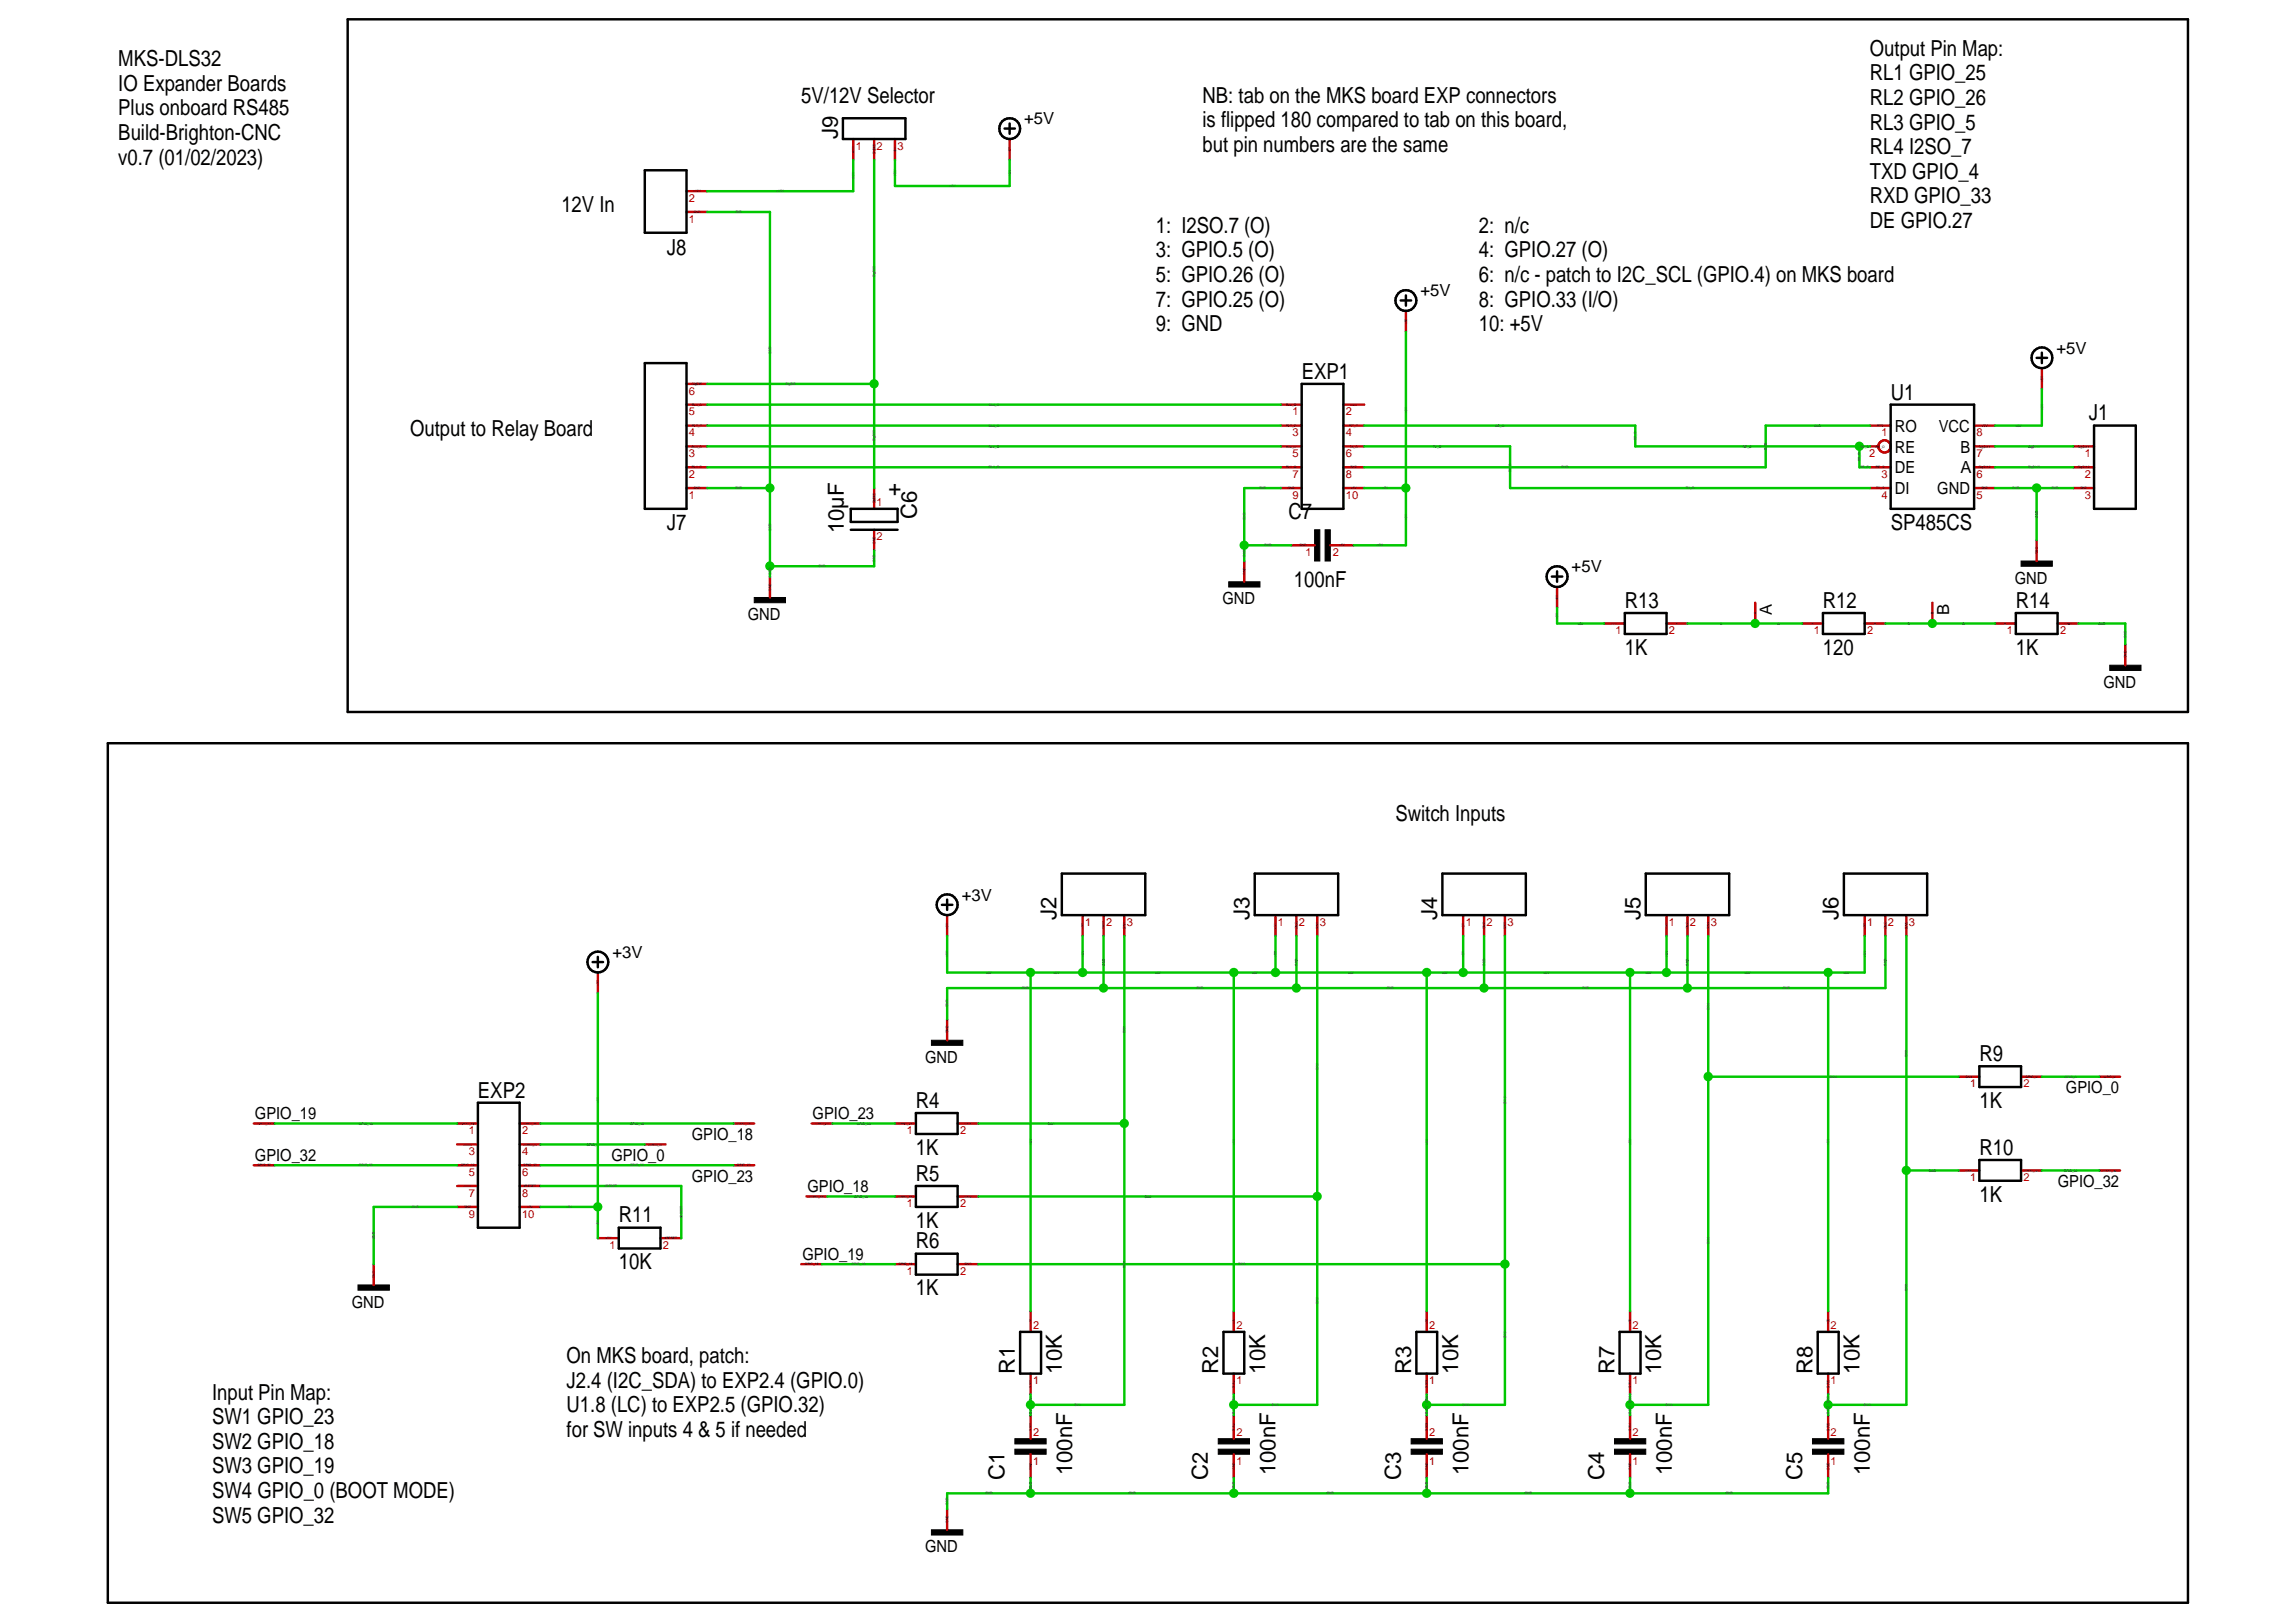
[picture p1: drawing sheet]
<svg xmlns="http://www.w3.org/2000/svg" width="297mm" height="210mm" viewBox="0 0 297 210" stroke-linecap="round" stroke-linejoin="round" font-family="sans-serif">
<defs><g id="words">
<g font-size="2.9">
<text x="15.3" y="8.6">MKS-DLS32</text>
<text x="15.3" y="11.7">IO Expander Boards</text>
<text x="241.9" y="10.4">RL1 GPIO_25</text>
<text x="241.9" y="7.2">Output Pin Map:</text>
<text x="15.3" y="14.9">Plus onboard RS485</text>
<text x="103.7" y="13.3">5V/12V Selector</text>
<text x="108.4" y="18" transform="rotate(-90 108.4 18)">J9</text>
<text x="155.6" y="16.5">is flipped 180 compared to tab on this board,</text>
<text x="155.6" y="13.3">NB: tab on the MKS board EXP connectors</text>
<text x="241.9" y="13.6">RL2 GPIO_26</text>
<text x="241.9" y="16.8">RL3 GPIO_5</text>
<text x="15.3" y="21.3">v0.7 (01/02/2023)</text>
<text x="15.3" y="18.1">Build-Brighton-CNC</text>
<text x="155.6" y="19.6">but pin numbers are the same</text>
<text x="241.9" y="23.1">TXD GPIO_4</text>
<text x="241.9" y="19.9">RL4 I2SO_7</text>
<text x="72.6" y="27.4">12V In</text>
<text x="241.9" y="29.5">DE GPIO.27</text>
<text x="241.9" y="26.3">RXD GPIO_33</text>
<text x="86.3" y="32.9">J8</text>
<text x="149.5" y="33.3">3: GPIO.5 (O)</text>
<text x="149.5" y="30.1">1: I2SO.7 (O)</text>
<text x="191.3" y="33.3">4: GPIO.27 (O)</text>
<text x="191.3" y="30.1">2: n/c</text>
<text x="149.5" y="39.7">7: GPIO.25 (O)</text>
<text x="149.5" y="36.5">5: GPIO.26 (O)</text>
<text x="191.3" y="39.7">8: GPIO.33 (I/O)</text>
<text x="191.3" y="36.5">6: n/c - patch to I2C_SCL (GPIO.4) on MKS board</text>
<text x="149.5" y="42.9">9: GND</text>
<text x="191.3" y="42.9">10: +5V</text>
<text x="168.4" y="49">EXP1</text>
<text x="244.6" y="51.7">U1</text>
<text x="53.1" y="56.4">Output to Relay Board</text>
<text x="270.2" y="54.4">J1</text>
<text x="116.6" y="64.2" transform="rotate(-90 116.6 64.2)">+</text>
<text x="86.3" y="68.6">J7</text>
<text x="109.2" y="69" transform="rotate(-90 109.2 69)">10µF</text>
<text x="118.6" y="67.2" transform="rotate(-90 118.6 67.2)">C6</text>
<text x="166.7" y="67.2">C7</text>
<text x="244.6" y="68.6">SP485CS</text>
<text x="167.4" y="76">100nF</text>
<text x="210.2" y="78.7">R13</text>
<text x="235.8" y="78.7">R12</text>
<text x="260.8" y="78.7">R14</text>
<text x="210.2" y="84.7">1K</text>
<text x="235.8" y="84.7">120</text>
<text x="260.8" y="84.7">1K</text>
<text x="180.5" y="106.3">Switch Inputs</text>
<text x="136.7" y="119.1" transform="rotate(-90 136.7 119.1)">J2</text>
<text x="161.6" y="119.1" transform="rotate(-90 161.6 119.1)">J3</text>
<text x="185.9" y="119.1" transform="rotate(-90 185.9 119.1)">J4</text>
<text x="212.2" y="119.1" transform="rotate(-90 212.2 119.1)">J5</text>
<text x="237.9" y="119.1" transform="rotate(-90 237.9 119.1)">J6</text>
<text x="256.1" y="137.3">R9</text>
<text x="61.8" y="142">EXP2</text>
<text x="118.5" y="143.4">R4</text>
<text x="256.1" y="143.4">1K</text>
<text x="118.5" y="149.4">1K</text>
<text x="256.1" y="149.4">R10</text>
<text x="118.5" y="152.8">R5</text>
<text x="256.1" y="155.5">1K</text>
<text x="80.1" y="158.2">R11</text>
<text x="118.5" y="161.6">R6</text>
<text x="118.5" y="158.9">1K</text>
<text x="80.1" y="164.3">10K</text>
<text x="118.5" y="167.6">1K</text>
<text x="73.3" y="176.4">On MKS board, patch:</text>
<text x="73.3" y="179.6">J2.4 (I2C_SDA) to EXP2.4 (GPIO.0)</text>
<text x="131.3" y="177.8" transform="rotate(-90 131.3 177.8)">R1</text>
<text x="137.4" y="177.8" transform="rotate(-90 137.4 177.8)">10K</text>
<text x="157.6" y="177.8" transform="rotate(-90 157.6 177.8)">R2</text>
<text x="163.7" y="177.8" transform="rotate(-90 163.7 177.8)">10K</text>
<text x="182.6" y="177.8" transform="rotate(-90 182.6 177.8)">R3</text>
<text x="188.6" y="177.8" transform="rotate(-90 188.6 177.8)">10K</text>
<text x="208.9" y="177.8" transform="rotate(-90 208.9 177.8)">R7</text>
<text x="214.9" y="177.8" transform="rotate(-90 214.9 177.8)">10K</text>
<text x="234.5" y="177.8" transform="rotate(-90 234.5 177.8)">R8</text>
<text x="240.6" y="177.8" transform="rotate(-90 240.6 177.8)">10K</text>
<text x="27.4" y="184.3">SW1 GPIO_23</text>
<text x="27.4" y="181.1">Input Pin Map:</text>
<text x="73.3" y="185.9">for SW inputs 4 &amp; 5 if needed</text>
<text x="73.3" y="182.8">U1.8 (LC) to EXP2.5 (GPIO.32)</text>
<text x="27.4" y="190.7">SW3 GPIO_19</text>
<text x="27.4" y="187.5">SW2 GPIO_18</text>
<text x="130" y="191.6" transform="rotate(-90 130 191.6)">C1</text>
<text x="138.7" y="190.9" transform="rotate(-90 138.7 190.9)">100nF</text>
<text x="156.3" y="191.6" transform="rotate(-90 156.3 191.6)">C2</text>
<text x="165" y="190.9" transform="rotate(-90 165 190.9)">100nF</text>
<text x="181.2" y="191.6" transform="rotate(-90 181.2 191.6)">C3</text>
<text x="190" y="190.9" transform="rotate(-90 190 190.9)">100nF</text>
<text x="207.5" y="191.6" transform="rotate(-90 207.5 191.6)">C4</text>
<text x="216.3" y="190.9" transform="rotate(-90 216.3 190.9)">100nF</text>
<text x="233.2" y="191.6" transform="rotate(-90 233.2 191.6)">C5</text>
<text x="241.9" y="190.9" transform="rotate(-90 241.9 190.9)">100nF</text>
<text x="27.4" y="197">SW5 GPIO_32</text>
<text x="27.4" y="193.9">SW4 GPIO_0 (BOOT MODE)</text>
</g>
<g font-size="2.2">
<text x="132.5" y="16.1">+5V</text>
<text x="183.8" y="38.3">+5V</text>
<text x="266" y="45.8">+5V</text>
<text x="245.1" y="58.6">RE</text>
<text x="245.1" y="55.9">RO</text>
<text x="250.8" y="55.9">VCC</text>
<text x="253.6" y="58.6">B</text>
<text x="245.1" y="64">DI</text>
<text x="245.1" y="61.3">DE</text>
<text x="250.6" y="64">GND</text>
<text x="253.6" y="61.3">A</text>
<text x="203.3" y="74.1">+5V</text>
<text x="260.6" y="75.5">GND</text>
<text x="96.8" y="80.2">GND</text>
<text x="158.1" y="78.2">GND</text>
<text x="229.2" y="79.6" transform="rotate(-90 229.2 79.6)">A</text>
<text x="252.2" y="79.6" transform="rotate(-90 252.2 79.6)">B</text>
<text x="272.1" y="89">GND</text>
<text x="124.4" y="116.5">+3V</text>
<text x="79.2" y="124">+3V</text>
<text x="119.7" y="137.5">GND</text>
<text x="267.3" y="141.5">GPIO_0</text>
<text x="33" y="144.8">GPIO_19</text>
<text x="89.5" y="147.5">GPIO_18</text>
<text x="105.1" y="144.8">GPIO_23</text>
<text x="33" y="150.2">GPIO_32</text>
<text x="79.1" y="150.2">GPIO_0</text>
<text x="89.5" y="152.9">GPIO_23</text>
<text x="104.5" y="154.3">GPIO_18</text>
<text x="266.2" y="153.6">GPIO_32</text>
<text x="103.8" y="163">GPIO_19</text>
<text x="45.5" y="169.2">GND</text>
<text x="119.7" y="200.9">GND</text>
</g>
<g font-size="1.4" fill="#c70000">
<text x="110.7" y="19.4">1</text>
<text x="113.4" y="19.4">2</text>
<text x="116.1" y="19.4">3</text>
<text x="89.1" y="26.1">2</text>
<text x="89.1" y="28.8">1</text>
<text x="89.1" y="53.8">5</text>
<text x="89.1" y="51.1">6</text>
<text x="167.2" y="53.8">1</text>
<text x="174.1" y="53.8">2</text>
<text x="89.1" y="56.5">4</text>
<text x="89.1" y="59.1">3</text>
<text x="167.2" y="59.1">5</text>
<text x="167.2" y="56.5">3</text>
<text x="174.1" y="56.5">4</text>
<text x="174.1" y="59.1">6</text>
<text x="241.8" y="59.1">2</text>
<text x="243.4" y="56.5">1</text>
<text x="255.7" y="56.5">8</text>
<text x="255.7" y="59.1">7</text>
<text x="269.7" y="59.1">1</text>
<text x="89.1" y="61.8">2</text>
<text x="89.1" y="64.5">1</text>
<text x="113.4" y="65.5">1</text>
<text x="167.2" y="64.5">9</text>
<text x="167.2" y="61.8">7</text>
<text x="174.1" y="61.8">8</text>
<text x="174.1" y="64.5">10</text>
<text x="243.4" y="64.5">4</text>
<text x="243.4" y="61.8">3</text>
<text x="255.7" y="61.8">6</text>
<text x="255.7" y="64.5">5</text>
<text x="269.7" y="64.5">3</text>
<text x="269.7" y="61.8">2</text>
<text x="113.4" y="69.9">2</text>
<text x="168.9" y="71.9">1</text>
<text x="172.4" y="71.9">2</text>
<text x="209" y="82.1">1</text>
<text x="215.9" y="82.1">2</text>
<text x="234.7" y="82.1">1</text>
<text x="241.6" y="82.1">2</text>
<text x="259.6" y="82.1">1</text>
<text x="266.5" y="82.1">2</text>
<text x="140.4" y="119.8">1</text>
<text x="143.1" y="119.8">2</text>
<text x="145.8" y="119.8">3</text>
<text x="165.3" y="119.8">1</text>
<text x="168" y="119.8">2</text>
<text x="170.7" y="119.8">3</text>
<text x="189.6" y="119.8">1</text>
<text x="192.3" y="119.8">2</text>
<text x="195" y="119.8">3</text>
<text x="215.9" y="119.8">1</text>
<text x="218.6" y="119.8">2</text>
<text x="221.3" y="119.8">3</text>
<text x="241.6" y="119.8">1</text>
<text x="244.2" y="119.8">2</text>
<text x="247" y="119.8">3</text>
<text x="254.9" y="140.7">1</text>
<text x="261.8" y="140.7">2</text>
<text x="60.7" y="149.5">3</text>
<text x="60.7" y="146.8">1</text>
<text x="67.5" y="146.8">2</text>
<text x="67.5" y="149.5">4</text>
<text x="117.3" y="146.8">1</text>
<text x="124.2" y="146.8">2</text>
<text x="60.7" y="154.9">7</text>
<text x="60.7" y="152.2">5</text>
<text x="67.5" y="152.2">6</text>
<text x="67.5" y="154.9">8</text>
<text x="254.9" y="152.8">1</text>
<text x="261.8" y="152.8">2</text>
<text x="60.7" y="157.6">9</text>
<text x="67.5" y="157.6">10</text>
<text x="78.9" y="161.6">1</text>
<text x="85.8" y="161.6">2</text>
<text x="117.3" y="156.2">1</text>
<text x="124.2" y="156.2">2</text>
<text x="117.3" y="165">1</text>
<text x="124.2" y="165">2</text>
<text x="133.6" y="172">2</text>
<text x="160" y="172">2</text>
<text x="184.9" y="172">2</text>
<text x="211.2" y="172">2</text>
<text x="236.8" y="172">2</text>
<text x="133.6" y="179.1">1</text>
<text x="160" y="179.1">1</text>
<text x="184.9" y="179.1">1</text>
<text x="211.2" y="179.1">1</text>
<text x="236.8" y="179.1">1</text>
<text x="133.6" y="185.9">2</text>
<text x="160" y="185.9">2</text>
<text x="184.9" y="185.9">2</text>
<text x="211.2" y="185.9">2</text>
<text x="236.8" y="185.9">2</text>
<text x="133.6" y="189.6">1</text>
<text x="160" y="189.6">1</text>
<text x="184.9" y="189.6">1</text>
<text x="211.2" y="189.6">1</text>
<text x="236.8" y="189.6">1</text>
</g>
<g font-size=".4" fill="#0f0f29">
<text x="110.5" y="23.2" transform="rotate(-90 110.5 23.2)">+12V</text>
<text x="110.5" y="19.9" transform="rotate(-90 110.5 19.9)">+12V</text>
<text x="113.2" y="20" transform="rotate(-90 113.2 20)">Sig$65</text>
<text x="115.9" y="22.8" transform="rotate(-90 115.9 22.8)">+5V</text>
<text x="115.9" y="19.7" transform="rotate(-90 115.9 19.7)">+5V</text>
<text x="130.8" y="22.8" transform="rotate(-90 130.8 22.8)">+5V</text>
<text x="130.8" y="19.7" transform="rotate(-90 130.8 19.7)">+5V</text>
<text x="89.7" y="24.9">+12V</text>
<text x="89.7" y="27.6">GND</text>
<text x="95.1" y="27.6">GND</text>
<text x="100.4" y="24.9">+12V</text>
<text x="122.8" y="24.2">+5V</text>
<text x="113.2" y="35.8" transform="rotate(-90 113.2 35.8)">Sig$65</text>
<text x="182" y="42" transform="rotate(-90 182 42)">+5V</text>
<text x="99.8" y="45.8" transform="rotate(-90 99.8 45.8)">GND</text>
<text x="89.5" y="52.5">RL4_O</text>
<text x="89.5" y="49.8">Sig$65</text>
<text x="101.7" y="49.8">Sig$65</text>
<text x="127.9" y="52.5">RL4_O</text>
<text x="166.4" y="52.5">RL4_O</text>
<text x="174.7" y="52.5">&lt;nc&gt;</text>
<text x="182" y="53.4" transform="rotate(-90 182 53.4)">+5V</text>
<text x="264.3" y="53.1" transform="rotate(-90 264.3 53.1)">+5V</text>
<text x="264.3" y="49.4" transform="rotate(-90 264.3 49.4)">+5V</text>
<text x="89.5" y="55.2">RL3_O</text>
<text x="89.5" y="57.9">RL2_O</text>
<text x="113.2" y="57" transform="rotate(-90 113.2 57)">Sig$65</text>
<text x="127.9" y="57.9">RL2_O</text>
<text x="127.9" y="55.2">RL3_O</text>
<text x="166.4" y="57.9">RL2_O</text>
<text x="166.4" y="55.2">RL3_O</text>
<text x="174.6" y="55.2">RE_O</text>
<text x="174.6" y="57.9">TX_O</text>
<text x="185.4" y="57.9">TX_O</text>
<text x="193.5" y="55.2">RE_O</text>
<text x="211.7" y="57" transform="rotate(-90 211.7 57)">RE_O</text>
<text x="225.5" y="57.9">RE_O</text>
<text x="228.6" y="58.2" transform="rotate(-90 228.6 58.2)">RXD</text>
<text x="234.7" y="55.2">RXD</text>
<text x="240.7" y="57.9">RE_O</text>
<text x="240.7" y="59.7" transform="rotate(-90 240.7 59.7)">RE_O</text>
<text x="242.7" y="57.9">RE_O</text>
<text x="242.8" y="55.2">RXD</text>
<text x="256" y="57.9">Sig$111</text>
<text x="256.4" y="55.2">+5V</text>
<text x="260.8" y="55.2">+5V</text>
<text x="262.4" y="57.9">Sig$111</text>
<text x="268.8" y="57.9">Sig$111</text>
<text x="89.5" y="60.6">RL1_O</text>
<text x="89.7" y="63.3">GND</text>
<text x="95.1" y="63.3">GND</text>
<text x="113.2" y="65.2" transform="rotate(-90 113.2 65.2)">Sig$65</text>
<text x="127.9" y="60.6">RL1_O</text>
<text x="162.9" y="63.3">GND</text>
<text x="166.4" y="60.6">RL1_O</text>
<text x="166.6" y="63.3">GND</text>
<text x="174.7" y="60.6">RXD</text>
<text x="174.8" y="63.3">+5V</text>
<text x="178.8" y="63.3">+5V</text>
<text x="195.5" y="61" transform="rotate(-90 195.5 61)">TX_O</text>
<text x="202" y="60.6">RXD</text>
<text x="218.1" y="63.3">TX_O</text>
<text x="240.7" y="60.6">RE_O</text>
<text x="242.7" y="60.6">RE_O</text>
<text x="242.7" y="63.3">TX_O</text>
<text x="256" y="60.6">Sig$112</text>
<text x="256.3" y="63.3">GND</text>
<text x="260.3" y="63.3">GND</text>
<text x="262.4" y="60.6">Sig$112</text>
<text x="265.4" y="63.3">GND</text>
<text x="268.8" y="60.6">Sig$112</text>
<text x="269.1" y="63.3">GND</text>
<text x="99.8" y="68.7" transform="rotate(-90 99.8 68.7)">GND</text>
<text x="113.2" y="70.4" transform="rotate(-90 113.2 70.4)">GND</text>
<text x="161.1" y="67.3" transform="rotate(-90 161.1 67.3)">GND</text>
<text x="163.6" y="70.7">GND</text>
<text x="168.1" y="70.7">GND</text>
<text x="173.2" y="70.7">+5V</text>
<text x="178.1" y="70.7">+5V</text>
<text x="182" y="67.2" transform="rotate(-90 182 67.2)">+5V</text>
<text x="263.6" y="71.7" transform="rotate(-90 263.6 71.7)">GND</text>
<text x="263.6" y="67" transform="rotate(-90 263.6 67)">GND</text>
<text x="99.8" y="76.4" transform="rotate(-90 99.8 76.4)">GND</text>
<text x="99.8" y="74.4" transform="rotate(-90 99.8 74.4)">GND</text>
<text x="105.9" y="73.4">GND</text>
<text x="113.2" y="72.7" transform="rotate(-90 113.2 72.7)">GND</text>
<text x="161.1" y="74.4" transform="rotate(-90 161.1 74.4)">GND</text>
<text x="161.1" y="72.1" transform="rotate(-90 161.1 72.1)">GND</text>
<text x="201.6" y="77.7" transform="rotate(-90 201.6 77.7)">+5V</text>
<text x="201.6" y="80.1" transform="rotate(-90 201.6 80.1)">+5V</text>
<text x="204.1" y="80.8">+5V</text>
<text x="208.5" y="80.8">+5V</text>
<text x="216.8" y="80.8">A</text>
<text x="222.6" y="80.8">A</text>
<text x="227.2" y="79.5" transform="rotate(-90 227.2 79.5)">A</text>
<text x="230" y="80.8">A</text>
<text x="234.3" y="80.8">A</text>
<text x="242.5" y="80.8">B</text>
<text x="246.8" y="80.8">B</text>
<text x="250.1" y="79.5" transform="rotate(-90 250.1 79.5)">B</text>
<text x="253.9" y="80.8">B</text>
<text x="259.3" y="80.8">B</text>
<text x="267.1" y="80.8">GND</text>
<text x="271.5" y="80.8">GND</text>
<text x="275.1" y="82.5" transform="rotate(-90 275.1 82.5)">GND</text>
<text x="275.1" y="85.2" transform="rotate(-90 275.1 85.2)">GND</text>
<text x="122.7" y="123.9" transform="rotate(-90 122.7 123.9)">+3V</text>
<text x="122.7" y="120.2" transform="rotate(-90 122.7 120.2)">+3V</text>
<text x="140.2" y="123.9" transform="rotate(-90 140.2 123.9)">+3V</text>
<text x="140.2" y="120.2" transform="rotate(-90 140.2 120.2)">+3V</text>
<text x="142.9" y="125" transform="rotate(-90 142.9 125)">GND</text>
<text x="142.9" y="120.2" transform="rotate(-90 142.9 120.2)">GND</text>
<text x="145.6" y="120.2" transform="rotate(-90 145.6 120.2)">SW1</text>
<text x="165.2" y="123.9" transform="rotate(-90 165.2 123.9)">+3V</text>
<text x="165.2" y="120.2" transform="rotate(-90 165.2 120.2)">+3V</text>
<text x="167.9" y="125" transform="rotate(-90 167.9 125)">GND</text>
<text x="167.9" y="120.2" transform="rotate(-90 167.9 120.2)">GND</text>
<text x="170.6" y="120.2" transform="rotate(-90 170.6 120.2)">SW2</text>
<text x="189.4" y="123.9" transform="rotate(-90 189.4 123.9)">+3V</text>
<text x="189.4" y="120.2" transform="rotate(-90 189.4 120.2)">+3V</text>
<text x="192.2" y="125" transform="rotate(-90 192.2 125)">GND</text>
<text x="192.2" y="120.2" transform="rotate(-90 192.2 120.2)">GND</text>
<text x="194.8" y="120.2" transform="rotate(-90 194.8 120.2)">SW3</text>
<text x="215.8" y="123.9" transform="rotate(-90 215.8 123.9)">+3V</text>
<text x="215.8" y="120.2" transform="rotate(-90 215.8 120.2)">+3V</text>
<text x="218.5" y="125" transform="rotate(-90 218.5 125)">GND</text>
<text x="218.5" y="120.2" transform="rotate(-90 218.5 120.2)">GND</text>
<text x="221.1" y="120.2" transform="rotate(-90 221.1 120.2)">SW4</text>
<text x="241.4" y="123.9" transform="rotate(-90 241.4 123.9)">+3V</text>
<text x="241.4" y="120.2" transform="rotate(-90 241.4 120.2)">+3V</text>
<text x="244.1" y="125" transform="rotate(-90 244.1 125)">GND</text>
<text x="244.1" y="120.2" transform="rotate(-90 244.1 120.2)">GND</text>
<text x="246.8" y="120.2" transform="rotate(-90 246.8 120.2)">SW5</text>
<text x="77.5" y="127.6" transform="rotate(-90 77.5 127.6)">+3V</text>
<text x="122.7" y="130.4" transform="rotate(-90 122.7 130.4)">GND</text>
<text x="127.6" y="126">+3V</text>
<text x="132.2" y="128">GND</text>
<text x="136.3" y="126">+3V</text>
<text x="149.5" y="126">+3V</text>
<text x="154.8" y="128">GND</text>
<text x="161.9" y="126">+3V</text>
<text x="174.4" y="126">+3V</text>
<text x="179.4" y="128">GND</text>
<text x="186.6" y="126">+3V</text>
<text x="199.7" y="126">+3V</text>
<text x="204.7" y="128">GND</text>
<text x="212.9" y="126">+3V</text>
<text x="221.1" y="130.7" transform="rotate(-90 221.1 130.7)">SW4</text>
<text x="225.7" y="126">+3V</text>
<text x="230.7" y="128">GND</text>
<text x="238.5" y="126">+3V</text>
<text x="122.7" y="133.7" transform="rotate(-90 122.7 133.7)">GND</text>
<text x="145.6" y="133.7" transform="rotate(-90 145.6 133.7)">SW1</text>
<text x="246.8" y="136.8" transform="rotate(-90 246.8 136.8)">SW5</text>
<text x="77.5" y="142.7" transform="rotate(-90 77.5 142.7)">+3V</text>
<text x="170.6" y="138.5" transform="rotate(-90 170.6 138.5)">SW2</text>
<text x="194.8" y="142.8" transform="rotate(-90 194.8 142.8)">SW3</text>
<text x="236.7" y="139.5">SW4</text>
<text x="254.3" y="139.5">SW4</text>
<text x="262.1" y="139.5">GPIO_0</text>
<text x="267.1" y="139.5">GPIO_0</text>
<text x="272.2" y="139.5">GPIO_0</text>
<text x="33.3" y="145.5">GPIO_19</text>
<text x="46.4" y="145.5">GPIO_19</text>
<text x="59.6" y="145.5">GPIO_19</text>
<text x="60" y="148.3">&lt;nc&gt;</text>
<text x="67.7" y="145.5">GPIO_18</text>
<text x="67.8" y="148.3">GPIO_0</text>
<text x="75.9" y="148.3">GPIO_0</text>
<text x="81.5" y="145.5">GPIO_18</text>
<text x="84" y="148.3">GPIO_0</text>
<text x="95.3" y="145.5">GPIO_18</text>
<text x="105.5" y="145.5">GPIO_23</text>
<text x="110.8" y="145.5">GPIO_23</text>
<text x="116.2" y="145.5">GPIO_23</text>
<text x="124.8" y="145.5">SW1</text>
<text x="133.5" y="148.1" transform="rotate(-90 133.5 148.1)">+3V</text>
<text x="135.6" y="145.5">SW1</text>
<text x="159.8" y="148.1" transform="rotate(-90 159.8 148.1)">+3V</text>
<text x="184.7" y="148.1" transform="rotate(-90 184.7 148.1)">+3V</text>
<text x="211" y="148.1" transform="rotate(-90 211 148.1)">+3V</text>
<text x="236.7" y="148.1" transform="rotate(-90 236.7 148.1)">+3V</text>
<text x="33.3" y="150.9">GPIO_32</text>
<text x="46.4" y="150.9">GPIO_32</text>
<text x="59.6" y="150.9">GPIO_32</text>
<text x="60" y="153.6">&lt;nc&gt;</text>
<text x="67.7" y="150.9">GPIO_23</text>
<text x="67.8" y="153.6">#RESET</text>
<text x="78.2" y="153.6">#RESET</text>
<text x="81.5" y="150.9">GPIO_23</text>
<text x="95.3" y="150.9">GPIO_23</text>
<text x="104.8" y="155">GPIO_18</text>
<text x="110.5" y="155">GPIO_18</text>
<text x="116.2" y="155">GPIO_18</text>
<text x="124.8" y="155">SW2</text>
<text x="148.1" y="155">SW2</text>
<text x="249.5" y="151.6">SW5</text>
<text x="254.3" y="151.6">SW5</text>
<text x="261.9" y="151.6">GPIO_32</text>
<text x="267" y="151.6">GPIO_32</text>
<text x="272.1" y="151.6">GPIO_32</text>
<text x="48.5" y="160.4" transform="rotate(-90 48.5 160.4)">GND</text>
<text x="53.3" y="156.3">GND</text>
<text x="60" y="156.3">GND</text>
<text x="68.2" y="156.3">+3V</text>
<text x="73.3" y="156.3">+3V</text>
<text x="77.5" y="158.6" transform="rotate(-90 77.5 158.6)">+3V</text>
<text x="78.3" y="160.4">+3V</text>
<text x="86" y="160.4">#RESET</text>
<text x="88.3" y="157.7" transform="rotate(-90 88.3 157.7)">#RESET</text>
<text x="221.1" y="161" transform="rotate(-90 221.1 161)">SW4</text>
<text x="48.5" y="165.4" transform="rotate(-90 48.5 165.4)">GND</text>
<text x="104.1" y="163.7">GPIO_19</text>
<text x="110.2" y="163.7">GPIO_19</text>
<text x="116.2" y="163.7">GPIO_19</text>
<text x="124.8" y="163.7">SW3</text>
<text x="145.6" y="164.1" transform="rotate(-90 145.6 164.1)">SW1</text>
<text x="160.2" y="163.7">SW3</text>
<text x="246.8" y="167.1" transform="rotate(-90 246.8 167.1)">SW5</text>
<text x="133.5" y="171.4" transform="rotate(-90 133.5 171.4)">+3V</text>
<text x="159.8" y="171.4" transform="rotate(-90 159.8 171.4)">+3V</text>
<text x="170.6" y="168.8" transform="rotate(-90 170.6 168.8)">SW2</text>
<text x="184.7" y="171.4" transform="rotate(-90 184.7 171.4)">+3V</text>
<text x="194.8" y="173.2" transform="rotate(-90 194.8 173.2)">SW3</text>
<text x="211" y="171.4" transform="rotate(-90 211 171.4)">+3V</text>
<text x="236.7" y="171.4" transform="rotate(-90 236.7 171.4)">+3V</text>
<text x="133.5" y="179.6" transform="rotate(-90 133.5 179.6)">SW1</text>
<text x="159.8" y="179.6" transform="rotate(-90 159.8 179.6)">SW2</text>
<text x="184.7" y="179.6" transform="rotate(-90 184.7 179.6)">SW3</text>
<text x="211" y="179.6" transform="rotate(-90 211 179.6)">SW4</text>
<text x="236.7" y="179.6" transform="rotate(-90 236.7 179.6)">SW5</text>
<text x="133.5" y="185.1" transform="rotate(-90 133.5 185.1)">SW1</text>
<text x="133.5" y="182.9" transform="rotate(-90 133.5 182.9)">SW1</text>
<text x="133.5" y="181.6" transform="rotate(-90 133.5 181.6)">SW1</text>
<text x="138.9" y="181.9">SW1</text>
<text x="159.8" y="185.1" transform="rotate(-90 159.8 185.1)">SW2</text>
<text x="159.8" y="182.9" transform="rotate(-90 159.8 182.9)">SW2</text>
<text x="159.8" y="181.6" transform="rotate(-90 159.8 181.6)">SW2</text>
<text x="164.6" y="181.9">SW2</text>
<text x="184.7" y="185.1" transform="rotate(-90 184.7 185.1)">SW3</text>
<text x="184.7" y="182.9" transform="rotate(-90 184.7 182.9)">SW3</text>
<text x="184.7" y="181.6" transform="rotate(-90 184.7 181.6)">SW3</text>
<text x="189.2" y="181.9">SW3</text>
<text x="211" y="185.1" transform="rotate(-90 211 185.1)">SW4</text>
<text x="211" y="182.9" transform="rotate(-90 211 182.9)">SW4</text>
<text x="211" y="181.6" transform="rotate(-90 211 181.6)">SW4</text>
<text x="215.5" y="181.9">SW4</text>
<text x="236.7" y="185.1" transform="rotate(-90 236.7 185.1)">SW5</text>
<text x="236.7" y="182.9" transform="rotate(-90 236.7 182.9)">SW5</text>
<text x="236.7" y="181.6" transform="rotate(-90 236.7 181.6)">SW5</text>
<text x="241.1" y="181.9">SW5</text>
<text x="133.5" y="190.2" transform="rotate(-90 133.5 190.2)">GND</text>
<text x="159.8" y="190.2" transform="rotate(-90 159.8 190.2)">GND</text>
<text x="184.7" y="190.2" transform="rotate(-90 184.7 190.2)">GND</text>
<text x="211" y="190.2" transform="rotate(-90 211 190.2)">GND</text>
<text x="236.7" y="190.2" transform="rotate(-90 236.7 190.2)">GND</text>
<text x="122.7" y="197.1" transform="rotate(-90 122.7 197.1)">GND</text>
<text x="122.7" y="194.7" transform="rotate(-90 122.7 194.7)">GND</text>
<text x="127.5" y="193.4">GND</text>
<text x="133.5" y="192.7" transform="rotate(-90 133.5 192.7)">GND</text>
<text x="146" y="193.4">GND</text>
<text x="159.8" y="192.7" transform="rotate(-90 159.8 192.7)">GND</text>
<text x="171.7" y="193.4">GND</text>
<text x="184.7" y="192.7" transform="rotate(-90 184.7 192.7)">GND</text>
<text x="197.3" y="193.4">GND</text>
<text x="211" y="192.7" transform="rotate(-90 211 192.7)">GND</text>
<text x="223.3" y="193.4">GND</text>
<text x="236.7" y="192.7" transform="rotate(-90 236.7 192.7)">GND</text>
</g>
</g></defs>
<g fill="none" stroke="#000" stroke-width=".32">
<path d="M45 2.5h238.1v89.6h-238.1zM109.1 15.3h8v2.7h-8zM130 16.6h1.3M130.6 16v1.3M83.4 22h5.4v8.1h-5.4zM181.2 38.9h1.4M181.9 38.2v1.4M83.4 47h5.4v18.8h-5.4zM168.4 49.7h5.4v16.1h-5.4zM244.6 52.4h10.8v13.4h-10.8zM263.5 46.3h1.3M264.2 45.6v1.4"/>
<path d="M270.9 55.1h5.4v10.7h-5.4zM110.1 65.8h6v1.7h-6zM110.1 68.6h6M200.8 74.6h1.3M201.4 73.9v1.4M210.2 79.3h5.4v2.7h-5.4zM235.8 79.3h5.4v2.7h-5.4zM260.8 79.3h5.4v2.7h-5.4zM13.9 96.2h269.2v111.2h-269.2zM121.9 117.1h1.3M122.5 116.4v1.4M137.4 113.1h10.8v5.3h-10.8z"/>
<path d="M162.3 113.1h10.8v5.3h-10.8zM186.6 113.1h10.8v5.3h-10.8zM212.9 113.1h10.8v5.3h-10.8zM238.5 113.1h10.8v5.3h-10.8zM76.7 124.5h1.3M77.3 123.8v1.4M256.1 138h5.4v2.7h-5.4zM61.8 142.7h5.4v16.2h-5.4zM80.1 158.9h5.3v2.7h-5.3zM118.5 144h5.4v2.7h-5.4zM118.5 153.5h5.4v2.7h-5.4zM256.1 150.1h5.4v2.7h-5.4z"/>
<path d="M118.5 162.2h5.4v2.8h-5.4zM132 172.4h2.7v5.4h-2.7zM158.3 172.4h2.7v5.4h-2.7zM183.2 172.4h2.7v5.4h-2.7zM209.5 172.4h2.7v5.4h-2.7zM235.2 172.4h2.7v5.4h-2.7z"/>
<circle cx="130.6" cy="16.6" r="1.35"/>
<circle cx="181.9" cy="38.9" r="1.35"/>
<circle cx="264.2" cy="46.3" r="1.35"/>
<circle cx="201.4" cy="74.6" r="1.35"/>
<circle cx="122.5" cy="117.1" r="1.35"/>
<circle cx="77.4" cy="124.5" r="1.35"/>
</g>
<g fill="none" stroke="#c70000" stroke-width=".32">
<path d="M110.4 18v2.7M113.1 18v2.7M115.8 18v2.7M130.6 18v2.7M88.8 24.7h2.7M88.8 27.4h2.7M88.8 57.8h2.7M88.8 55.1h2.7M88.8 52.4h2.7M88.8 49.7h2.7M165.7 57.8h2.7M165.7 55.1h2.7"/>
<path d="M165.7 52.4h2.7M173.8 57.8h2.7M173.8 55.1h2.7M173.8 52.4h2.7M181.9 40.2v2.7M241.9 57.8h1.1M241.9 55.1h2.7M255.4 57.8h2.7M255.4 55.1h2.7M264.2 47.6v2.8M268.2 57.8h2.7M88.8 63.2h2.7"/>
<path d="M88.8 60.5h2.7M99.6 74.6v2.7M113.1 63.2v2.6M113.1 68.6v2.6M161 72.6v2.7M165.7 63.2h2.7M165.7 60.5h2.7M167 70.6h3.1M172.1 70.6h3M173.8 63.2h2.7M173.8 60.5h2.7M201.4 76v2.7"/>
<path d="M227.1 78v2.7M241.9 63.2h2.7M241.9 60.5h2.7M250 78v2.7M255.4 63.2h2.7M255.4 60.5h2.7M263.5 69.9v2.7M268.2 63.2h2.7M268.2 60.5h2.7M207.5 80.7h2.7M215.6 80.7h2.7M233.2 80.7h2.6"/>
<path d="M241.2 80.7h2.7M258.1 80.7h2.7M266.2 80.7h2.7M275 83.4v2.7M122.5 118.4v2.7M140.1 118.4v2.7M142.8 118.4v2.7M145.5 118.4v2.7M165 118.4v2.7M167.7 118.4v2.7M170.4 118.4v2.7M189.3 118.4v2.7"/>
<path d="M192 118.4v2.7M194.7 118.4v2.7M215.6 118.4v2.7M218.3 118.4v2.7M221 118.4v2.7M241.2 118.4v2.7M243.9 118.4v2.7M246.6 118.4v2.7M77.3 125.9v2.6M122.5 131.9v2.7M253.4 139.3h2.7M261.5 139.3h2.7"/>
<path d="M271.6 139.3h2.7M32.8 150.8h2.7M32.8 145.4h2.7M59.1 150.8h2.7M59.1 148.1h2.7M59.1 145.4h2.7M59.1 153.5h2.7M59.1 156.2h2.7M67.2 150.8h2.7M67.2 148.1h2.7M67.2 145.4h2.7M67.2 153.5h2.7"/>
<path d="M67.2 156.2h2.7M83.4 148.1h2.7M94.9 150.8h2.7M94.9 145.4h2.7M104.3 154.8h2.7M105 145.4h2.7M115.8 154.8h2.7M115.8 145.4h2.7M123.9 154.8h2.7M123.9 145.4h2.7M253.4 151.5h2.7M261.5 151.5h2.7"/>
<path d="M271.6 151.5h2.7M48.3 163.6v2.7M77.3 160.2h2.8M85.4 160.2h2.7M103.7 163.6h2.6M115.8 163.6h2.7M123.9 163.6h2.7M133.3 169.7v2.7M133.3 177.8v2.6M159.6 169.7v2.7M159.6 177.8v2.6M184.6 169.7v2.7"/>
<path d="M184.6 177.8v2.6M210.9 169.7v2.7M210.9 177.8v2.6M236.5 169.7v2.7M236.5 177.8v2.6M122.5 195.3v2.7M133.3 183.2v3M133.3 188.2v3M159.6 183.2v3M159.6 188.2v3M184.6 183.2v3M184.6 188.2v3"/>
<path d="M210.9 183.2v3M210.9 188.2v3M236.5 183.2v3M236.5 188.2v3"/>
<circle cx="243.8" cy="57.8" r=".79"/>
</g>
<g fill="#000" stroke="#000" stroke-width=".13">
<path d="M97.6 77.3h4v.7h-4zM159 75.3h4v.7h-4zM170.1 68.6h.7v4h-.7zM171.4 68.6h.7v4h-.7zM261.5 72.6h4v.7h-4zM272.9 86.1h4.1v.7h-4.1zM120.5 134.6h4.1v.7h-4.1zM46.3 166.3h4.1v.7h-4.1zM120.5 198h4.1v.6h-4.1zM131.3 186.2h4v.7h-4zM131.3 187.5h4v.7h-4zM157.6 186.2h4v.7h-4z"/>
<path d="M157.6 187.5h4v.7h-4zM182.6 186.2h4v.7h-4zM182.6 187.5h4v.7h-4zM208.9 186.2h4v.7h-4zM208.9 187.5h4v.7h-4zM234.5 186.2h4v.7h-4zM234.5 187.5h4v.7h-4z"/>
</g>
<path d="M258.1 57.8h10.1M258.1 60.5h10.1M264.2 139.3h7.4M69.9 148.1h13.5" fill="none" stroke="#00c700" stroke-width=".32"/>
<circle cx="250" cy="80.7" r=".6" fill="#00c700"/>
<path d="M243.9 80.7h14.2" fill="none" stroke="#00c700" stroke-width=".32"/>
<circle cx="227.1" cy="80.7" r=".6" fill="#00c700"/>
<path d="M176.5 57.8h18.9v5.4h46.5M240.6 60.5h1.3M218.3 80.7h14.9" fill="none" stroke="#00c700" stroke-width=".32"/>
<circle cx="240.5" cy="57.8" r=".6" fill="#00c700"/>
<path d="M110.4 20.7v4h-18.9M91.5 57.8h74.2M91.5 55.1h74.2M91.5 52.4h74.2M176.5 55.1h35.1v2.7h30.3M240.6 57.8v2.7M91.5 60.5h74.2" fill="none" stroke="#00c700" stroke-width=".32"/>
<circle cx="113.1" cy="49.7" r=".6" fill="#00c700"/>
<path d="M113.1 20.7v42.5M91.5 49.7h21.6M35.5 150.8h23.6M264.2 151.5h7.4" fill="none" stroke="#00c700" stroke-width=".32"/>
<circle cx="246.6" cy="151.5" r=".6" fill="#00c700"/>
<path d="M246.6 121.1v30.4h6.8" fill="none" stroke="#00c700" stroke-width=".32"/>
<circle cx="236.5" cy="181.8" r=".6" fill="#00c700"/>
<path d="M246.6 151.5v30.3h-10.1M236.5 180.4v2.8" fill="none" stroke="#00c700" stroke-width=".32"/>
<circle cx="221" cy="139.3" r=".61" fill="#00c700"/>
<path d="M221 121.1v18.2h32.4" fill="none" stroke="#00c700" stroke-width=".32"/>
<circle cx="210.9" cy="181.8" r=".6" fill="#00c700"/>
<path d="M221 139.3v42.5h-10.1M126.6 163.6h68.1M210.9 180.4v2.8" fill="none" stroke="#00c700" stroke-width=".32"/>
<circle cx="194.7" cy="163.6" r=".61" fill="#00c700"/>
<path d="M194.7 121.1v42.5" fill="none" stroke="#00c700" stroke-width=".32"/>
<circle cx="184.6" cy="181.8" r=".61" fill="#00c700"/>
<path d="M194.7 163.6v18.2h-10.1M159.6 180.4v2.8M184.6 180.4v2.8" fill="none" stroke="#00c700" stroke-width=".32"/>
<circle cx="159.6" cy="181.8" r=".61" fill="#00c700"/>
<path d="M170.4 121.1v60.7h-10.8" fill="none" stroke="#00c700" stroke-width=".32"/>
<circle cx="170.4" cy="154.8" r=".6" fill="#00c700"/>
<path d="M126.6 154.8h43.8M133.3 180.4v2.8" fill="none" stroke="#00c700" stroke-width=".32"/>
<circle cx="133.3" cy="181.8" r=".6" fill="#00c700"/>
<path d="M145.5 121.1v60.7h-12.2" fill="none" stroke="#00c700" stroke-width=".32"/>
<circle cx="145.4" cy="145.4" r=".6" fill="#00c700"/>
<path d="M35.5 145.4h23.6M69.9 145.4h25M69.9 153.5h18.2v6.7M69.9 150.8h25M77.3 156.2v4M107 154.8h8.8M107.7 145.4h8.1M126.6 145.4h18.9M106.3 163.6h9.5" fill="none" stroke="#00c700" stroke-width=".32"/>
<g fill="#00c700">
<circle cx="77.3" cy="156.2" r=".6"/>
<circle cx="236.5" cy="125.8" r=".6"/>
<circle cx="215.6" cy="125.8" r=".6"/>
</g>
<path d="M215.6 125.9h20.9" fill="none" stroke="#00c700" stroke-width=".32"/>
<g fill="#00c700">
<circle cx="210.9" cy="125.8" r=".6"/>
<circle cx="189.3" cy="125.8" r=".61"/>
</g>
<path d="M210.9 125.9v43.8M215.6 121.1v4.8h-26.3M241.2 121.1v4.8h-4.7v43.8" fill="none" stroke="#00c700" stroke-width=".32"/>
<circle cx="184.6" cy="125.8" r=".61" fill="#00c700"/>
<path d="M189.3 125.9h-4.7v43.8" fill="none" stroke="#00c700" stroke-width=".32"/>
<circle cx="159.6" cy="125.8" r=".61" fill="#00c700"/>
<path d="M140.1 125.9h19.5v43.8" fill="none" stroke="#00c700" stroke-width=".32"/>
<circle cx="133.3" cy="125.8" r=".6" fill="#00c700"/>
<path d="M140.1 125.9h-6.8v43.8" fill="none" stroke="#00c700" stroke-width=".32"/>
<circle cx="140.1" cy="125.8" r=".61" fill="#00c700"/>
<path d="M140.1 121.1v4.8M159.6 125.9h5.4" fill="none" stroke="#00c700" stroke-width=".32"/>
<circle cx="165" cy="125.8" r=".61" fill="#00c700"/>
<path d="M241.9 55.1h-13.5v5.4h-51.9M181.9 63.2v7.4h-6.8M201.4 78.7v2h6.1M77.3 128.5v27.7h-7.4M122.5 121.1v4.8h10.8M165 121.1v4.8h19.6M189.3 121.1v4.8" fill="none" stroke="#00c700" stroke-width=".32"/>
<circle cx="181.9" cy="63.2" r=".6" fill="#00c700"/>
<path d="M115.8 20.7v3.4h14.8v-3.4M181.9 42.9v20.3h-5.4M264.2 50.4v4.7h-6.1M161 70.6h6M268.9 80.7h6.1v2.7" fill="none" stroke="#00c700" stroke-width=".32"/>
<circle cx="161" cy="70.6" r=".6" fill="#00c700"/>
<path d="M161 70.6v2" fill="none" stroke="#00c700" stroke-width=".32"/>
<circle cx="263.5" cy="63.1" r=".61" fill="#00c700"/>
<path d="M258.1 63.2h10.1M263.5 63.2v6.7" fill="none" stroke="#00c700" stroke-width=".32"/>
<circle cx="99.6" cy="73.3" r=".61" fill="#00c700"/>
<path d="M99.6 63.2v10.1h13.5v-2.1" fill="none" stroke="#00c700" stroke-width=".32"/>
<circle cx="99.6" cy="63.2" r=".6" fill="#00c700"/>
<path d="M91.5 27.4h8.1v35.8h-8.1M99.6 73.3v1.3" fill="none" stroke="#00c700" stroke-width=".32"/>
<circle cx="210.9" cy="193.2" r=".6" fill="#00c700"/>
<path d="M210.9 193.3h25.6" fill="none" stroke="#00c700" stroke-width=".32"/>
<circle cx="184.6" cy="193.2" r=".61" fill="#00c700"/>
<path d="M184.6 193.3h26.3" fill="none" stroke="#00c700" stroke-width=".32"/>
<circle cx="218.3" cy="127.9" r=".6" fill="#00c700"/>
<path d="M218.3 127.9h25.6" fill="none" stroke="#00c700" stroke-width=".32"/>
<circle cx="192" cy="127.9" r=".6" fill="#00c700"/>
<path d="M218.3 121.1v6.8h-26.3M243.9 121.1v6.8M210.9 191.2v2.1M236.5 191.2v2.1" fill="none" stroke="#00c700" stroke-width=".32"/>
<circle cx="133.3" cy="193.2" r=".6" fill="#00c700"/>
<path d="M133.3 191.2v2.1h51.3v-2.1M159.6 191.2v2.1" fill="none" stroke="#00c700" stroke-width=".32"/>
<circle cx="159.6" cy="193.2" r=".61" fill="#00c700"/>
<path d="M133.3 193.3h-10.8v2" fill="none" stroke="#00c700" stroke-width=".32"/>
<circle cx="142.8" cy="127.9" r=".6" fill="#00c700"/>
<path d="M142.8 121.1v6.8h24.9" fill="none" stroke="#00c700" stroke-width=".32"/>
<circle cx="167.7" cy="127.9" r=".6" fill="#00c700"/>
<path d="M165.7 63.2h-4.7v7.4M142.8 127.9h-20.3v4M167.7 121.1v6.8h24.3v-6.8M59.1 156.2h-10.8v7.4" fill="none" stroke="#00c700" stroke-width=".32"/>
<use href="#words"/>
</svg>
